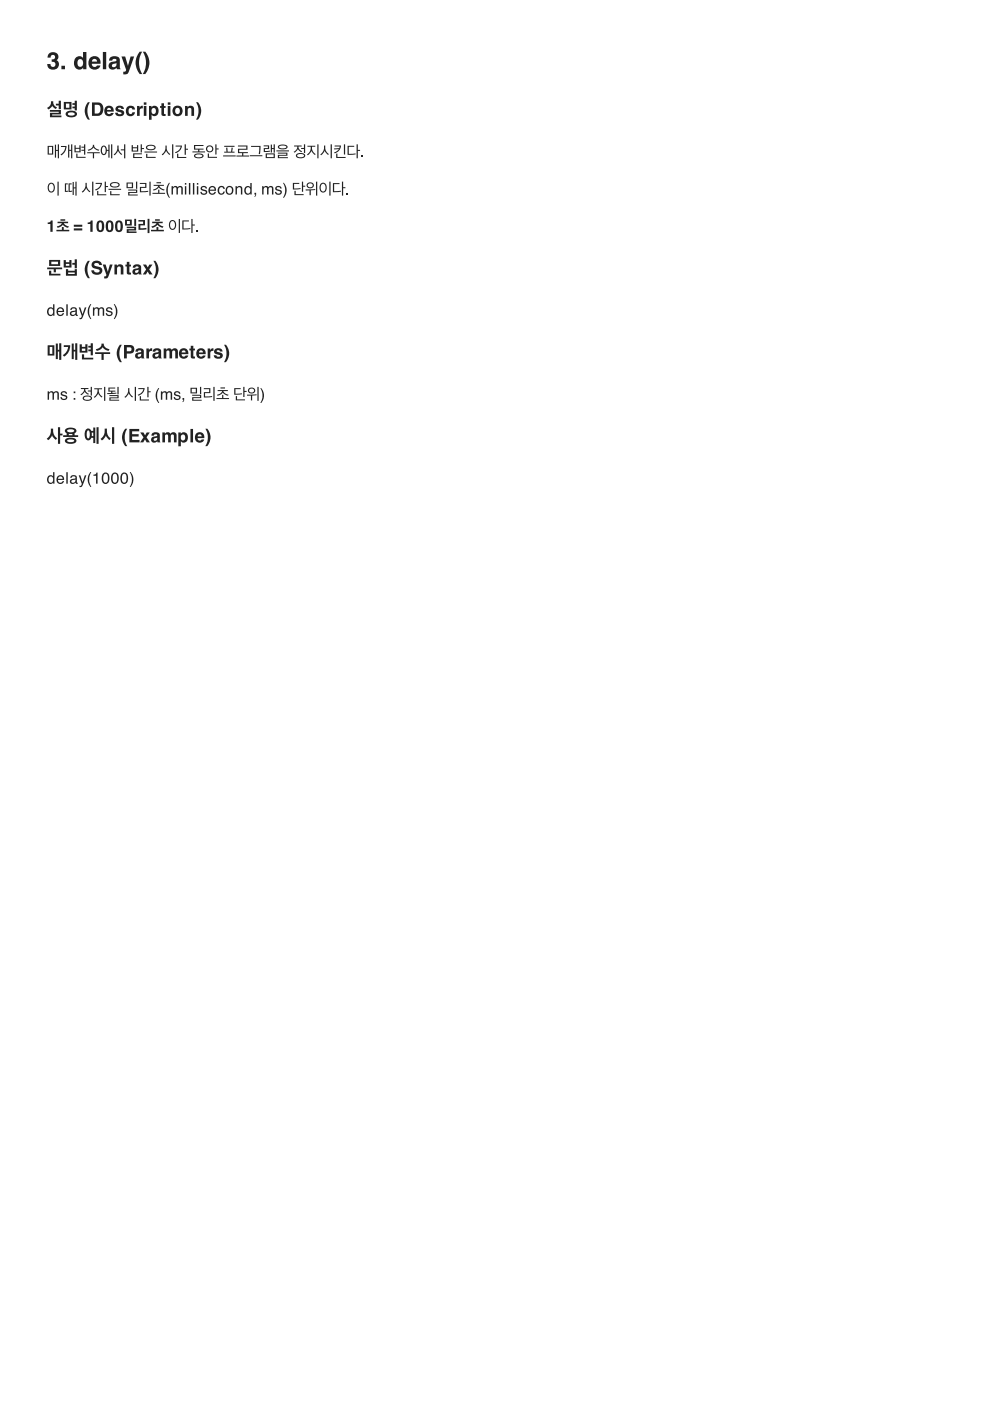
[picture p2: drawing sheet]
<svg xmlns="http://www.w3.org/2000/svg" width="210mm" height="297mm" viewBox="0 0 210 297" stroke-linecap="round" stroke-linejoin="round" font-family="sans-serif">
<g fill="#222">
<path d="M10.4 11.3a1.07 1.07 0 0 1 1.5-.1 1.07 1.07 0 0 1 .2 1.5l-.1 .1a1.12 1.12 0 0 1 .4 1.5 1.12 1.12 0 0 1-1.5 .4l-.5-.2-.4-.7v-.2h.7a.54 .54 0 0 0 .5 .6 .54 .54 0 0 0 .6-.6 .54 .54 0 0 0-.6-.5h-.2v-.5a.49 .49 0 0 0 .7-.3 .49 .49 0 0 0-.4-.6 .49 .49 0 0 0-.6 .5h-.6l.1-.5zM13 13.9h.8v.8h-.8zM16.2 12.1a.97 .97 0 0 1 1.4 .2v-1.3h.7v3.7h-.7v-.4a1.09 1.09 0 0 1-1.3 .4 1.09 1.09 0 0 1-.6-1.3l.1-.6zM16.7 12.6a.8 .8 0 0 0-.3 1 .8 .8 0 0 0 .9 .5 .85 .85 0 0 0 .3-1 .85 .85 0 0 0-.8-.5zM19.7 12.6l-.2 .5h1.1l-.4-.6zM19.1 12.3a1.31 1.31 0 0 1 1.6-.2 1.31 1.31 0 0 1 .6 1.4h-1.8a.59 .59 0 0 0 .4 .7 .59 .59 0 0 0 .7-.3h.7a1.35 1.35 0 0 1-1.9 .7 1.35 1.35 0 0 1-.6-1.9zM21.8 11h.7v3.7h-.7zM23.9 13.6a.42 .42 0 0 0 .1 .7 .42 .42 0 0 0 .6-.3l.1-.6zM23.3 12.3a1.41 1.41 0 0 1 2.1 .2v1.8l.2 .4h-.8l-.1-.3a.9 .9 0 0 1-1.6 0 .9 .9 0 0 1 .9-1.3l.7-.2a.44 .44 0 0 0-.5-.5 .44 .44 0 0 0-.4 .5h-.7zM25.8 12h.7l.6 2 .6-2h.7l-.9 2.6a1.04 1.04 0 0 1-1.2 1.2h-.2v-.6a.44 .44 0 0 0 .6-.4zM29.6 11h.5a4.5 4.5 0 0 0 .1 4.7 .89 .89 0 0 1-1-.6 3.6 3.6 0 0 1 .4-4.1zM30.3 11h.5a3.7 3.7 0 0 1 0 4.7h-.5a4.5 4.5 0 0 0 0-4.7z" fill-rule="evenodd"/>
<path d="M12.4 21.4v.6h-.6v.4h.6v.7h.5v-1.7zM10.6 23.3v.4h1.8v.2h-1.8v1h2.4v-.4h-1.9v-.2h1.8v-1zM10.8 21.5a1.25 1.25 0 0 1-.8 1.4l.2 .3 .5-.3 .4-.5 .7 .7 .3-.3a1.17 1.17 0 0 1-.8-1.3zM15.8 21.4v.5h-.4v.3h.4v.4h-.4v.4h.4v.4h.5v-2zM13.5 21.6v1.6h1.7v-1.6zM14 22h.7v.8h-.7zM14 23.9l-.1 .3a1.38 1.38 0 0 0 2.4 0 1.41 1.41 0 0 0-2.3-.3zM14.5 24a1.09 1.09 0 0 1 1.3 .2 .96 .96 0 0 1-1.4 0z" fill-rule="evenodd"/>
<path d="M18.6 21.7h.4l-.4 1.3a3.5 3.5 0 0 0 .5 2.4h-.4a2.85 2.85 0 0 1-.1-3.7zM20.1 22.2v1.9a1.01 1.01 0 0 0 1.1-.6 1.01 1.01 0 0 0-.3-1.3zM19.5 21.7h1.2a1.44 1.44 0 0 1 1.2 1.4 1.44 1.44 0 0 1-1.2 1.5h-1.2zM22.8 23l-.1 .3h.8l-.2-.4zM22.4 22.7a1.02 1.02 0 0 1 1.2-.2 1.02 1.02 0 0 1 .5 1.2h-1.4a.46 .46 0 0 0 .3 .5 .46 .46 0 0 0 .5-.2h.6a1.07 1.07 0 0 1-1.5 .5 1.07 1.07 0 0 1-.4-1.6zM24.7 22.6a.98 .98 0 0 1 1.6 .5h-.6a.35 .35 0 0 0-.3-.3 .35 .35 0 0 0-.4 .3l.1 .1a1.24 1.24 0 0 1 1.2 .7 1 1 0 0 1-.9 .7 1 1 0 0 1-1-.7h.6a.41 .41 0 0 0 .4 .3 .41 .41 0 0 0 .4-.3h-.1a1.27 1.27 0 0 1-1.2-.8zM26.9 22.7a.97 .97 0 0 1 1-.3 .97 .97 0 0 1 .7 .8h-.5a.44 .44 0 0 0-.6-.3 .44 .44 0 0 0-.2 .6 .43 .43 0 0 0 .2 .6 .43 .43 0 0 0 .6-.3h.5a1 1 0 0 1-1.3 .8 1 1 0 0 1-.6-1.4zM29.1 22.5h.5v.3l.2-.3 .5-.1-.1 .6a.51 .51 0 0 0-.6 .6v1h-.5zM30.5 21.7h.5v.5h-.5zM30.5 22.5h.5v2.1h-.5zM32.3 23a.64 .64 0 0 0-.2 .8 .64 .64 0 0 0 .7 .3 .61 .61 0 0 0 .3-.8 .61 .61 0 0 0-.8-.3zM31.6 22.5h.5v.3a.85 .85 0 0 1 1.1-.3 .85 .85 0 0 1 .4 1 .86 .86 0 0 1-.4 1 .86 .86 0 0 1-1.1-.2v1.1h-.5zM34.2 21.9h.6v.6h.3v.4h-.3v1.2l.3 .1v.4l-.7-.1-.1-.2-.1-1.4h-.3v-.4h.3zM35.6 21.7h.5v.5h-.5zM35.6 22.5h.5v2.1h-.5zM37.3 23a.59 .59 0 0 0-.1 .9 .59 .59 0 0 0 .9 0 .59 .59 0 0 0-.1-.8 .59 .59 0 0 0-.7-.1zM36.6 23.5a1.12 1.12 0 0 1 2.2 0 1.12 1.12 0 0 1-2.2 0zM39.2 22.5h.6v.3a.74 .74 0 0 1 .8-.4 .74 .74 0 0 1 .5 .8v1.4h-.5v-1.3a.41 .41 0 0 0-.5-.4 .41 .41 0 0 0-.3 .5v1.2h-.6zM41.6 21.7h.4a2.84 2.84 0 0 1 0 3.7h-.4a3.5 3.5 0 0 0 0-3.7z" fill-rule="evenodd"/>
<path d="M10.1 30.9v1.9h1.2v-1.9zM11.6 30.7v2.7h.3v-1.4h.4v1.6h.2v-3h-.2v1.2h-.4v-1.1zM10.4 31.1h.6v1.5h-.6zM14.4 30.7v2.7h.3v-1.4h.4v1.6h.2v-3h-.2v1.2h-.4v-1.1zM12.9 31v.2h.9l-.4 1-.6 .6 .2 .1a2.26 2.26 0 0 0 1.1-1.9zM17.3 31.1v.2h.5v.5h-.5v.2h.5v.8h.3v-2.2h-.3v.5zM16.2 32.6v.9h2v-.2h-1.8v-.7zM15.8 30.8v1.5h1.3v-1.5h-.3v.5h-.8v-.5zM16 31.6h.8v.5h-.8zM18.5 32.3v.2h1.2v1.1h.2v-1.1h1.3v-.2zM18.6 31.7l.1 .3 .4-.1 .7-.7 .8 .7 .3 .1 .1-.3a1.11 1.11 0 0 1-1-1h-.3a.98 .98 0 0 1-1.1 1zM21.7 30.9a1.22 1.22 0 0 0 .3 2 .77 .77 0 0 0 .7-.9h.3v1.4h.2v-2.7h-.2v1.1h-.3a.72 .72 0 0 0-1-.9zM21.8 31.1h.2a.98 .98 0 0 1 0 1.6 1.01 1.01 0 0 1-.2-1.6zM23.6 30.6v3h.2v-3zM26.3 30.6v1.1h-.7v.2h.7v1.7h.3v-3zM24.9 30.9a1.82 1.82 0 0 1-.8 1.8l.2 .2 .2-.2 .5-.8 .5 .8 .2 .2 .2-.2a1.67 1.67 0 0 1-.8-1.8z" fill-rule="evenodd"/>
<path d="M29.8 30.6v1.7h.3v-.7h.4v-.2h-.4v-.8zM28.2 32.5v1h1.9v-.2h-1.6v-.6h1.6v-.2zM27.9 30.8v1.3h1.4v-1.3h-.3v.4h-.8v-.4zM28.2 31.4h.8v.5h-.8zM30.6 32.1v.2h2.7v-.2zM31 32.6v.9h2v-.2h-1.8v-.7zM31 31l-.1 .3a1.2 1.2 0 0 0 2.1 0 1.24 1.24 0 0 0-2-.3zM31.3 31.1l.7-.2a.63 .63 0 0 1 .7 .4 1 1 0 0 1-1.5 0z" fill-rule="evenodd"/>
<path d="M36.5 30.6v3h.2v-3zM35.1 30.9a1.83 1.83 0 0 1-.8 1.8l.2 .2 .2-.2 .5-.8 .7 1 .2-.2a1.68 1.68 0 0 1-.8-1.8zM39.2 30.6v2.2h.2v-1.1h.5v-.2h-.5v-.9zM37.5 32.6v.9h2v-.2h-1.7v-.7zM37.2 30.9v.2h1.1a1.49 1.49 0 0 1-1.2 1.2l.1 .2a1.8 1.8 0 0 0 1.4-1.6z" fill-rule="evenodd"/>
<path d="M41.2 32.8l-.1 .2a1.26 1.26 0 0 0 2.1 0 1.29 1.29 0 0 0-2-.2zM41.1 30.7v1h.9v.4h-1.2v.2h2.7v-.2h-1.2v-.4h.9v-.2h-1.8v-.5h1.7v-.3zM41.5 32.9l.2-.1a.98 .98 0 0 1 1.2 .2 1.08 1.08 0 0 1-1.5 0zM45.6 30.6v2.2h.3v-1.1h.5v-.2h-.5v-.9zM44 32.5v1h2v-.2h-1.7v-.8zM43.7 31.6a.77 .77 0 0 0 1.5 0 .77 .77 0 0 0-1.5 0zM43.9 31.6a.55 .55 0 0 1 1.1 0 .55 .55 0 0 1-1.1 0z" fill-rule="evenodd"/>
<path d="M47.9 31.3l.1 .9h-.5v.2h2.2v-.2h-.5l.2-.9h-.3l-.1 .9h-.7l-.1-.9zM47.3 33v.2h2.7v-.2zM47.5 30.9v.2h2.2v-.2zM50.5 30.8v.3h1.7v.4h-1.7v1h.8v.5h-1.2v.2h2.7v-.2h-1.2v-.5h1v-.2h-1.9v-.5h1.8v-1zM53 32.9v.2h2.6v-.2zM53.2 30.9v.2h1.8l-.1 1.6h.2l.1-1.8zM56.3 32.5v1h2v-1zM55.9 30.8v.2h.9v.4h-.9v.8h1.3v-.3l-1 .1v-.4h.9v-.8zM57.4 30.7v1.6h.3v-.7h.3v.8h.3v-1.8h-.3v.8h-.3v-.7zM56.6 32.7h1.4v.6h-1.4zM58.6 31.9v.2h2.7v-.2zM59 30.9l-.1 .3a1.3 1.3 0 0 0 2.1 0 1.33 1.33 0 0 0-2-.3zM59.3 31l.2-.1a1.03 1.03 0 0 1 1.2 .3 1.15 1.15 0 0 1-1.5 0zM58.9 32.4v.2h1.8v.2h-1.8v.7h2.1v-.2h-1.8v-.3h1.7v-.6z" fill-rule="evenodd"/>
<path d="M62.8 32.8l-.1 .2a1.16 1.16 0 0 0 2 0 1.18 1.18 0 0 0-1.9-.2zM62.4 30.8v.3h.6v.1a1.16 1.16 0 0 1-.7 1l.1 .2 .2-.2 .6-.6 .7 .7 .2-.2a.96 .96 0 0 1-.8-1h.7v-.3zM63.1 32.8a1.09 1.09 0 0 1 1.4 .2 .94 .94 0 0 1-1.5 0zM64.4 30.6v.8h-.6v.2h.6v.8h.3v-1.8zM65.2 30.9v.2h.7a1.63 1.63 0 0 1-.8 1.6l.2 .2 .2-.2 .5-.7 .6 .7 .2 .2 .1-.2a1.53 1.53 0 0 1-.8-1.6h.7v-.2zM67.3 30.6v3h.2v-3zM70.1 30.6v3h.3v-3zM68.7 30.9a1.83 1.83 0 0 1-.8 1.8l.2 .2 .2-.2 .5-.8 .8 1 .1-.2a1.68 1.68 0 0 1-.7-1.8zM71 30.8v.3h1l-.1 .3-1.1 .1 .1 .2 .9-.1-.4 .4-.6 .3 .2 .2a1.76 1.76 0 0 0 1.3-1.7zM71.3 32.6v.9h2v-.2h-1.8v-.7zM72.9 30.6v2.2h.3v-2.2zM75.6 30.6v3h.3v-1.6h.4v-.2h-.4v-1.2zM73.7 30.9v1.9l1.7-.1v-.2l-1.4 .1v-1.5h1.1v-.2z" fill-rule="evenodd"/>
<path d="M76.6 33h.3v.3h-.3z" fill-rule="evenodd"/>
<path d="M12.2 38.5v3h.2v-3zM10.3 39a1.14 1.14 0 0 0 .6 1.8 1.1 1.1 0 0 0 .7-1 1.1 1.1 0 0 0-.7-1.1zM10.7 39h.2a.91 .91 0 0 1 .5 .8 .91 .91 0 0 1-.5 .8 .94 .94 0 0 1-.2-1.6z" fill-rule="evenodd"/>
<path d="M15.4 38.6v2.7h.2v-1.4h.4v1.6h.2v-3h-.2v1.2h-.4v-1.1zM14.5 38.9v1.8l.8-.1v-.2l-.5 .1v-1.4h.4v-.2zM13.8 38.9v1.8l.6-.1v-.2l-.4 .1v-1.4h.4v-.2z" fill-rule="evenodd"/>
<path d="M19.5 38.5v3h.3v-3zM18.1 38.8a1.83 1.83 0 0 1-.8 1.8l.2 .2 .3-.2 .5-.7 .7 .9 .2-.2a1.68 1.68 0 0 1-.8-1.8zM22.2 38.5v2.2h.3v-1h.4v-.3h-.4v-.9zM20.6 40.5v.9h1.9v-.2h-1.7v-.7zM20.3 38.8v.2h1a1.49 1.49 0 0 1-1.1 1.2l.1 .2a1.8 1.8 0 0 0 1.3-1.6zM23 40v.3h2.7v-.3zM23.4 40.5v.9h2v-.2h-1.8v-.7zM23.4 38.9l-.1 .3a1.2 1.2 0 0 0 2.1 0 1.24 1.24 0 0 0-2-.3zM23.6 39l.7-.2a.63 .63 0 0 1 .8 .4 1 1 0 0 1-1.5 0z" fill-rule="evenodd"/>
<path d="M28.8 38.5v1.5h.3v-1.5zM27.2 40.2v.2h1.6v.3h-1.6v.8h2v-.3h-1.8v-.3h1.7v-.7zM26.8 38.7v1.2h1.4v-1.2zM27.1 38.9h.9v.8h-.9zM31.7 38.5v3h.2v-3zM29.6 38.8v.2h1.2v.6h-1.1v1.2l1.7-.1v-.2h-1.5v-.7h1.1v-1zM32.6 39.2v.2h.9a1.25 1.25 0 0 1-1.1 .8l.1 .2 .4-.1 .8-.6 .7 .6 .4 .1 .1-.2a1.27 1.27 0 0 1-1.1-.8h1v-.2zM32.3 40.9v.2h2.7v-.2h-1.2v-.7h-.3v.7zM33.2 38.6v.3h.9v-.3z" fill-rule="evenodd"/>
<path d="M35.8 38.8h.2a2.96 2.96 0 0 0 0 3.1h-.2a2.49 2.49 0 0 1 0-3.1zM36.4 39.5h.3v.2a.58 .58 0 0 1 1 0 .59 .59 0 0 1 .7-.2 .59 .59 0 0 1 .4 .6v1.1h-.4v-1.3l-.3-.2-.4 .3v1.2h-.3v-1.1a.4 .4 0 0 0-.5-.4 .4 .4 0 0 0-.2 .6v.9h-.3zM39.2 39.5h.3v1.7h-.3zM39.2 38.8h.3v.3h-.3zM40.1 38.8h.3v2.4h-.3zM40.9 38.8h.3v2.4h-.3zM41.7 39.5h.3v1.7h-.3zM41.7 38.8h.3v.3h-.3zM42.7 39.6a.71 .71 0 0 1 1.2 .4h-.3a.37 .37 0 0 0-.4-.3 .37 .37 0 0 0-.3 .3v.1a.77 .77 0 0 1 1 .9 .77 .77 0 0 1-.8 .3 .77 .77 0 0 1-.6-.6h.3a.43 .43 0 0 0 .4 .4 .43 .43 0 0 0 .4-.4l-.1-.1a.9 .9 0 0 1-1-.8zM44.4 39.7a.81 .81 0 0 1 1-.2 .81 .81 0 0 1 .4 .9h-1.3a.51 .51 0 0 0 .4 .6 .51 .51 0 0 0 .6-.3h.3a.86 .86 0 0 1-1.3 .5 .86 .86 0 0 1-.2-1.3zM44.7 39.8l-.2 .4h1l-.3-.5zM46.4 39.7a.73 .73 0 0 1 .7-.3 .73 .73 0 0 1 .6 .7h-.3a.49 .49 0 0 0-.7-.4 .49 .49 0 0 0-.2 .7 .47 .47 0 0 0 .3 .6 .47 .47 0 0 0 .6-.4h.3a.8 .8 0 0 1-1.1 .7 .8 .8 0 0 1-.4-1.2zM48.4 39.8a.63 .63 0 0 0-.2 .9 .63 .63 0 0 0 .9 .1 .64 .64 0 0 0 .1-.8 .64 .64 0 0 0-.8-.2zM48.1 39.7a.87 .87 0 0 1 1.2 .1 .87 .87 0 0 1-.1 1.2 .87 .87 0 0 1-1.3-.1v-.8zM49.9 39.5h.3v.2a.63 .63 0 0 1 .7-.2 .63 .63 0 0 1 .5 .6v1.1h-.3v-1.1a.44 .44 0 0 0-.6-.4 .44 .44 0 0 0-.3 .6v.9h-.3zM52.2 39.9a.61 .61 0 0 0-.1 .8 .61 .61 0 0 0 .8 .2 .61 .61 0 0 0 .2-.9 .61 .61 0 0 0-.9-.1zM52.1 39.6l.6-.1 .4 .2v-.9h.3v2.4h-.3v-.2a.77 .77 0 0 1-1 .2 .77 .77 0 0 1-.3-1.1zM54 40.9h.3l-.1 .7-.2 .1 .1-.4-.1-.1zM55.6 39.5h.3v.2a.58 .58 0 0 1 1 0 .59 .59 0 0 1 .7-.2 .59 .59 0 0 1 .4 .6v1.1h-.3l-.1-1.3-.2-.2-.4 .3-.1 1.2h-.3v-1.1a.4 .4 0 0 0-.5-.4 .4 .4 0 0 0-.2 .6v.9h-.3zM58.5 39.6a.71 .71 0 0 1 1.2 .4h-.3a.37 .37 0 0 0-.4-.3 .37 .37 0 0 0-.3 .3l.1 .1a.77 .77 0 0 1 .9 .9 .77 .77 0 0 1-.8 .3 .77 .77 0 0 1-.6-.6h.3a.43 .43 0 0 0 .4 .4 .43 .43 0 0 0 .4-.4v-.1a.9 .9 0 0 1-1-.8zM60 38.8h.2l.4 .6a2.45 2.45 0 0 1-.4 2.5h-.2a2.96 2.96 0 0 0 0-3.1z" fill-rule="evenodd"/>
<path d="M64 38.5v2.2h.3v-1.1h.4v-.2h-.4v-.9zM62.4 40.5v.9h2v-.2h-1.7v-.7zM62.1 38.8v1.4l1.6-.1v-.2l-1.3 .1v-1h1.1v-.2zM65.2 38.8a.69 .69 0 0 0 .6 1.1 .69 .69 0 0 0 .5-1.1 .98 .98 0 0 0-1.1 0zM67 38.5v3h.3v-3zM65.3 39.3a.5 .5 0 0 1 1 0 .5 .5 0 0 1-1 0zM64.8 40.2v.2h.8v1h.3v-1l.9-.1v-.2zM69.8 38.5v3h.3v-3zM67.9 39a1.14 1.14 0 0 0 .6 1.8 1.1 1.1 0 0 0 .8-1 1.1 1.1 0 0 0-.8-1.1zM68.3 39h.2a.91 .91 0 0 1 .5 .8 .91 .91 0 0 1-.5 .8 .94 .94 0 0 1-.2-1.6zM72.5 38.5v3h.3v-1.6h.4v-.2h-.4v-1.2zM70.6 38.8v2l1.7-.2v-.2l-1.5 .1v-1.5h1.2v-.2z" fill-rule="evenodd"/>
<path d="M73.5 40.9h.3v.3h-.3z" fill-rule="evenodd"/>
<path d="M10.1 47.2a.5 .5 0 0 0 .7-.5h.4v2.5h-.5v-1.7h-.6z" fill-rule="evenodd"/>
<path d="M12.2 47v.3h.9a1.24 1.24 0 0 1-1.1 .7l.2 .3 .3-.1 .8-.6 .8 .6 .3 .1 .2-.3a1.24 1.24 0 0 1-1.1-.7h.9v-.3zM12 48.7v.3h2.7v-.3h-1.2v-.6h-.4v.6zM12.8 46.5v.3h1v-.3z" fill-rule="evenodd"/>
<path d="M15.6 47.6h1.8v.5h-1.8zM15.6 48.4h1.8v.5h-1.8zM18.6 47.2a.5 .5 0 0 0 .6-.5h.4v2.5h-.4v-1.7h-.6zM21.1 47.2a1.95 1.95 0 0 0 0 1.6h.2a1.23 1.23 0 0 0 0-1.7zM20.8 46.9a.9 .9 0 0 1 1 0 .9 .9 0 0 1 .3 1.1 .9 .9 0 0 1-.8 1.2 .9 .9 0 0 1-.9-1.2l.1-.7zM23.1 47.2a1.95 1.95 0 0 0 0 1.6h.1a1.23 1.23 0 0 0 0-1.7zM22.8 46.9a.9 .9 0 0 1 1 0 .9 .9 0 0 1 .3 1.1 .9 .9 0 0 1-.9 1.2 .9 .9 0 0 1-.8-1.2l.1-.7zM25 47.2a1.95 1.95 0 0 0 0 1.6h.2a1.23 1.23 0 0 0 0-1.7zM24.7 46.9a.9 .9 0 0 1 1.1 0 .9 .9 0 0 1 .2 1.1 .9 .9 0 0 1-.8 1.2 .9 .9 0 0 1-.8-1.2l.1-.7z" fill-rule="evenodd"/>
<path d="M28.5 46.4v1.5h.4v-1.5zM26.9 48.1v.3h1.6v.2h-1.6v.8h2.1v-.3h-1.7v-.2h1.6v-.8zM26.5 46.5v1.3h1.4v-1.3zM26.9 46.9h.6v.6h-.6zM31.3 46.4v3h.4v-3zM29.3 46.7v.3h1v.5h-.9v1.2l1.7-.1-.1-.3-1.2 .1v-.6h.9v-1.1zM32.3 47v.3h.9a1.24 1.24 0 0 1-1.1 .7l.2 .3 .3-.1 .8-.6 .8 .6 .3 .1 .2-.3a1.24 1.24 0 0 1-1.1-.7h.9v-.3zM32 48.7v.3h2.7v-.3h-1.1v-.6h-.4v.6zM32.9 46.5v.3h1v-.3z" fill-rule="evenodd"/>
<path d="M37.9 46.4v3h.3v-3zM36 46.9a1.14 1.14 0 0 0 .6 1.8 1.1 1.1 0 0 0 .7-1 1.1 1.1 0 0 0-.7-1.1zM36.4 46.9h.2a.91 .91 0 0 1 .5 .8 .91 .91 0 0 1-.5 .8 .94 .94 0 0 1-.2-1.6zM40.6 46.4v3h.2v-1.6h.5v-.2h-.5v-1.2zM38.7 46.7v2l1.7-.1-.1-.3-1.4 .1v-1.5h1.2v-.2z" fill-rule="evenodd"/>
<path d="M41.5 48.8h.4v.4h-.4z" fill-rule="evenodd"/>
<path d="M10.4 55.1v1.3h2.4v-1.3zM10 56.7v.4h1.4v.6h.5v-.6h1.3v-.4zM10.4 57.4v1h2.4v-.4h-1.9v-.6zM10.9 55.5h1.4v.5h-1.4zM14 57.1v1.4h2.3v-1.4h-.5v.3h-1.3v-.3zM14.5 57.8h1.3v.3h-1.3zM15.8 55v.7h-.5v.4h.5v.8h.5v-1.9zM13.5 55.1v1.6h1.7v-1.6h-.5v.5h-.7v-.5zM14 56h.7v.4h-.7z" fill-rule="evenodd"/>
<path d="M18.6 55.3h.4l-.4 1.4a3.5 3.5 0 0 0 .5 2.3h-.4a2.85 2.85 0 0 1-.1-3.7zM19.7 55.5a1.18 1.18 0 0 1 1.9 .7h-.6a.52 .52 0 0 0-.5-.4 .52 .52 0 0 0-.5 .4l.1 .1a1.85 1.85 0 0 1 1.6 .8 1.16 1.16 0 0 1-1.1 1.2 1.16 1.16 0 0 1-1.2-1h.5a.59 .59 0 0 0 .6 .5 .59 .59 0 0 0 .6-.5l-.1-.1a2.11 2.11 0 0 1-1.6-.8v-.5zM21.8 56.1h.6l.5 1.5 .4-1.5h.6l-.7 2.1a.85 .85 0 0 1-1.1 .8v-.4l.3-.1 .2-.2zM24.3 56.1h.5v.3a.74 .74 0 0 1 .8-.3 .74 .74 0 0 1 .6 .7v1.4h-.6v-1.3a.41 .41 0 0 0-.5-.4 .41 .41 0 0 0-.3 .6v1.1h-.5zM26.9 55.5h.5v.6h.4v.4h-.4v1.2l.4 .1v.4h-.7l-.2-.2v-1.5h-.3v-.4h.3zM28.8 57.4l-.2 .3a.43 .43 0 0 0 .6 .1 .43 .43 0 0 0 .1-.6zM28.3 56.3a.97 .97 0 0 1 1.6 .4l.1 1.5h-.6v-.3a.72 .72 0 0 1-1 .3 .72 .72 0 0 1-.3-.9 .72 .72 0 0 1 .9-.4l.4-.1a.34 .34 0 0 0-.4-.4 .34 .34 0 0 0-.3 .4h-.6zM30.3 56.1h.7l.3 .6 .4-.6h.6l-.7 1 .8 1.1h-.7l-.4-.6-.4 .6h-.6l.7-1.1zM32.5 55.3h.4a2.84 2.84 0 0 1 0 3.7h-.4a3.5 3.5 0 0 0 0-3.7z" fill-rule="evenodd"/>
<path d="M10.4 65.6a.61 .61 0 0 0-.1 .8 .61 .61 0 0 0 .8 .2 .61 .61 0 0 0 .1-.9 .61 .61 0 0 0-.8-.1zM10.3 65.3l.6-.1 .4 .2v-.9h.2v2.5h-.2v-.3a.77 .77 0 0 1-1.1 .2 .77 .77 0 0 1-.2-1zM12.2 65.4a.81 .81 0 0 1 1-.2 .81 .81 0 0 1 .4 1h-1.3a.51 .51 0 0 0 .4 .5 .51 .51 0 0 0 .6-.3h.3a.86 .86 0 0 1-1.3 .5 .86 .86 0 0 1-.2-1.3zM12.4 65.5l-.1 .4h1l-.3-.5zM14.1 64.5h.3v2.5h-.3zM15.2 66.3a.42 .42 0 0 0 .5 .4 .42 .42 0 0 0 .2-.6zM15 65.4a.77 .77 0 0 1 1.3 .2v1.1h.2v.3h-.2a.5 .5 0 0 0-.7 0 .55 .55 0 0 1-.8-.4 .55 .55 0 0 1 .6-.7l.6-.1a.4 .4 0 0 0-.4-.4 .4 .4 0 0 0-.4 .3h-.3zM16.7 65.2h.3l.5 1.4 .5-1.4h.3l-.7 1.9a.59 .59 0 0 1-.7 .6v-.3h.2l.2-.4zM19.2 64.5h.2a2.96 2.96 0 0 0 0 3.1h-.2a2.49 2.49 0 0 1 0-3.1zM19.7 65.2h.3v.2a.58 .58 0 0 1 1 0 .59 .59 0 0 1 .7-.2 .59 .59 0 0 1 .4 .6v1.2h-.3v-1.4l-.3-.2-.4 .3-.1 1.3h-.3v-1.2a.4 .4 0 0 0-.5-.4 .4 .4 0 0 0-.2 .6v1h-.3zM22.6 65.3a.71 .71 0 0 1 1.2 .4h-.3a.37 .37 0 0 0-.3-.3 .37 .37 0 0 0-.4 .3l.1 .1a.77 .77 0 0 1 .9 .9 .77 .77 0 0 1-.8 .3 .77 .77 0 0 1-.6-.6h.3a.43 .43 0 0 0 .4 .4 .43 .43 0 0 0 .5-.4l-.1-.1a.9 .9 0 0 1-1-.8zM24.1 64.5h.2l.4 .6a2.45 2.45 0 0 1-.4 2.5h-.2a2.96 2.96 0 0 0 0-3.1z" fill-rule="evenodd"/>
<path d="M10.1 73.2v2.2h1.4v-2.2zM11.8 72.8v3.3h.5v-1.6h.3v1.8h.4v-3.5h-.4v1.4h-.3v-1.4zM10.5 73.6h.6v1.4h-.6zM15.2 72.8v3.3h.4v-1.6h.4v1.8h.4v-3.5h-.4v1.4h-.4v-1.4zM13.5 73.2v.4h.9a2.19 2.19 0 0 1-1.1 1.7l.3 .3a2.7 2.7 0 0 0 1.3-2.4zM19.2 72.8v.5h-.5v.4h.5v.4h-.5v.4h.5v.8h.5v-2.5zM16.9 73v1.8h1.6v-1.8h-.4v.5h-.7v-.5zM17.4 73.9h.7v.5h-.7zM17.4 75.1v1.1h2.4v-.4h-2v-.7zM20.2 74.7v.4h1.3v1.2h.5v-1.2h1.4v-.4zM20.3 74l.2 .4a1.69 1.69 0 0 0 1.3-.8 1.74 1.74 0 0 0 1.2 .8l.2-.4a1.17 1.17 0 0 1-1.2-1.1h-.5a1.14 1.14 0 0 1-1.2 1.1z" fill-rule="evenodd"/>
<path d="M25.4 73.1h.4l-.5 1.4a3.5 3.5 0 0 0 .5 2.3h-.4a2.85 2.85 0 0 1 0-3.7zM26.9 73.6v.9h.5a.42 .42 0 0 0 .5-.4 .42 .42 0 0 0-.5-.5zM26.3 73.1h1.2a.91 .91 0 0 1 1 1 .91 .91 0 0 1-1 .9h-.6v1h-.6zM29.3 75.2l-.1 .3a.43 .43 0 0 0 .6 .1 .43 .43 0 0 0 .1-.6zM28.9 74.1a.97 .97 0 0 1 1.6 .4l.1 1.5h-.6v-.3a.72 .72 0 0 1-1 .3 .72 .72 0 0 1-.3-.9 .72 .72 0 0 1 .9-.4l.3-.1a.34 .34 0 0 0-.3-.4 .34 .34 0 0 0-.4 .4h-.5zM31 73.9h.6v.4l.2-.3 .5-.2-.1 .6a.51 .51 0 0 0-.6 .6v1h-.6zM33 75.2l-.1 .3a.43 .43 0 0 0 .6 .1 .43 .43 0 0 0 .1-.6zM32.5 74.1a.97 .97 0 0 1 1.7 .4l.1 1.5h-.6l-.1-.3a.72 .72 0 0 1-.9 .3 .72 .72 0 0 1-.4-.9 .72 .72 0 0 1 1-.4l.3-.1a.34 .34 0 0 0-.3-.4 .34 .34 0 0 0-.4 .4h-.5zM34.7 73.9h.5v.3a.66 .66 0 0 1 1.2 0 .7 .7 0 0 1 .9-.3 .7 .7 0 0 1 .4 .8v1.3h-.5v-1.3a.34 .34 0 0 0-.4-.4 .34 .34 0 0 0-.3 .4v1.3h-.6v-1.3a.34 .34 0 0 0-.3-.4 .34 .34 0 0 0-.3 .4v1.3h-.6zM38.6 74.4l-.1 .3h.9l-.3-.4zM38.2 74.1a1.02 1.02 0 0 1 1.2-.2 1.02 1.02 0 0 1 .5 1.2h-1.4a.46 .46 0 0 0 .3 .5 .46 .46 0 0 0 .5-.2h.6a1.07 1.07 0 0 1-1.5 .5 1.07 1.07 0 0 1-.3-1.6zM40.4 73.3h.6v.6h.3v.4h-.3v1.2l.3 .1v.4h-.6l-.2-.2-.1-1.5h-.3v-.4h.3zM42.3 74.4l-.1 .3h.8l-.2-.4zM41.9 74.1a1.02 1.02 0 0 1 1.2-.2 1.02 1.02 0 0 1 .5 1.2h-1.4a.46 .46 0 0 0 .3 .5 .46 .46 0 0 0 .5-.2h.6a1.07 1.07 0 0 1-1.5 .5 1.07 1.07 0 0 1-.4-1.6zM44 73.9h.6v.4l.2-.3 .5-.2-.1 .6a.51 .51 0 0 0-.6 .6v1h-.6zM45.6 74a.98 .98 0 0 1 1.6 .5h-.6a.35 .35 0 0 0-.3-.3 .35 .35 0 0 0-.3 .3v.1a1.24 1.24 0 0 1 1.2 .8 1 1 0 0 1-.9 .7 1 1 0 0 1-1-.8h.6a.41 .41 0 0 0 .4 .3 .41 .41 0 0 0 .4-.2l-.1-.1a1.27 1.27 0 0 1-1.2-.8zM47.5 73.1h.4a2.84 2.84 0 0 1 0 3.7h-.4a3.5 3.5 0 0 0 0-3.7z" fill-rule="evenodd"/>
<path d="M10.1 83h.3v.2a.58 .58 0 0 1 1 0 .59 .59 0 0 1 .7-.2 .59 .59 0 0 1 .4 .6v1.2h-.3v-1.4l-.3-.2-.4 .3-.1 1.3h-.3v-1.2a.4 .4 0 0 0-.5-.4 .4 .4 0 0 0-.2 .6v1h-.3zM13 83.1a.71 .71 0 0 1 1.2 .4h-.3a.37 .37 0 0 0-.4-.3 .37 .37 0 0 0-.3 .3l.1 .1a.77 .77 0 0 1 .9 .9 .77 .77 0 0 1-.8 .3 .77 .77 0 0 1-.6-.6h.3a.43 .43 0 0 0 .4 .4 .43 .43 0 0 0 .5-.4l-.1-.1a.9 .9 0 0 1-1-.8zM15.6 83h.4v.4h-.4zM15.6 84.4h.4v.4h-.4z" fill-rule="evenodd"/>
<path d="M17.6 84.2l-.1 .2a1.16 1.16 0 0 0 2 0 1.18 1.18 0 0 0-1.9-.2zM17.1 82.3v.2h.7v.1a1.16 1.16 0 0 1-.7 1l.1 .2 .2-.1 .6-.7 .7 .7 .2-.2a.96 .96 0 0 1-.8-1h.7v-.2zM17.9 84.2a1.09 1.09 0 0 1 1.4 .2 .94 .94 0 0 1-1.5 0zM19.2 82v.8h-.6v.2h.6v.9h.3v-1.9zM20 82.3v.2h.7a1.63 1.63 0 0 1-.8 1.7l.1 .1 .3-.1 .5-.8 .5 .7 .3 .2 .1-.2a1.53 1.53 0 0 1-.8-1.6h.7v-.2zM22.1 82v3h.2v-3zM23.2 83.8v.2h1.7v.3h-1.7v.7h2.1v-.2h-1.9v-.4h1.7v-.6zM23 82.2v.8h.6v.3h-.9l.1 .3 1.9-.1v-.3l-.9 .1v-.3h.7v-.2h-1.3v-.4h1.2v-.2zM24.9 82v1.6h.2v-1.6z" fill-rule="evenodd"/>
<path d="M28.6 82v3h.2v-3zM27.2 82.3a1.83 1.83 0 0 1-.8 1.9l.1 .1 .3-.2 .5-.7 .7 .9 .2-.2a1.68 1.68 0 0 1-.8-1.8zM31.2 82v2.2h.3v-1h.4v-.2h-.4v-1zM29.6 84v.9h2v-.2h-1.7v-.7zM29.3 82.3v.2h1.1a1.49 1.49 0 0 1-1.2 1.2l.1 .2a1.8 1.8 0 0 0 1.4-1.6z" fill-rule="evenodd"/>
<path d="M33.6 82.3h.2a2.96 2.96 0 0 0 0 3.1h-.2a2.49 2.49 0 0 1 0-3.1zM34.1 83h.3v.2a.58 .58 0 0 1 1 0 .59 .59 0 0 1 .7-.2 .59 .59 0 0 1 .4 .6v1.2h-.3v-1.4l-.3-.2-.4 .3v1.3h-.3v-1.2a.4 .4 0 0 0-.6-.4 .4 .4 0 0 0-.2 .6v1h-.3zM37.1 83.1a.71 .71 0 0 1 1.1 .4h-.2a.37 .37 0 0 0-.4-.3 .37 .37 0 0 0-.4 .3l.1 .1a.77 .77 0 0 1 .9 .9 .77 .77 0 0 1-.8 .3 .77 .77 0 0 1-.6-.6h.3a.43 .43 0 0 0 .5 .4 .43 .43 0 0 0 .4-.4l-.1-.1a.9 .9 0 0 1-1-.8zM38.7 84.4h.3v.7l-.3 .2 .2-.5h-.2z" fill-rule="evenodd"/>
<path d="M42.4 82v1.5h.3v-1.5zM40.7 83.7v.2h1.7v.3h-1.7v.8h2.1v-.2h-1.8v-.4h1.7v-.7zM40.4 82.2v1.2h1.4v-1.2zM40.6 82.4h.9v.8h-.9zM45.2 82v3h.3v-3zM43.2 82.3v.2h1.1v.6h-1.1v1.2l1.8-.1v-.2l-1.5 .1v-.8h1.1v-1zM46.1 82.7v.2h1a1.25 1.25 0 0 1-1.1 .8l.1 .2 .4-.1 .7-.6 .8 .6 .3 .1 .2-.2a1.27 1.27 0 0 1-1.1-.8h.9v-.2zM45.9 84.4v.2h2.7v-.2h-1.2v-.7h-.3v.7zM46.7 82.1v.3h1v-.3z" fill-rule="evenodd"/>
<path d="M51.6 82v2.2h.2v-1.1h.5v-.2h-.5v-.9zM50 84v.9h2v-.2h-1.7v-.7zM49.7 82.3v1.4l1.6-.1v-.2l-1.4 .1v-1h1.1v-.2zM52.8 82.3a.69 .69 0 0 0 .5 1.1 .69 .69 0 0 0 .6-1.1 .98 .98 0 0 0-1.1 0zM54.6 82v3h.2v-3zM52.9 82.8a.5 .5 0 0 1 1 0 .5 .5 0 0 1-1 0zM52.4 83.7v.2h.8v1h.3v-1l.9-.1v-.2z" fill-rule="evenodd"/>
<path d="M55.2 82.3h.2l.4 .6a2.45 2.45 0 0 1-.4 2.5h-.2a2.96 2.96 0 0 0 0-3.1z" fill-rule="evenodd"/>
<path d="M12.3 90.6v3.5h.4v-1.8h.6v-.4h-.6v-1.3zM10.8 90.9l-.1 .9a1.82 1.82 0 0 1-.8 1.2l.3 .3 .5-.4 .3-.6 .8 1 .3-.4-.7-.8-.1-1.2zM13.8 91.1a.54 .54 0 0 0 .3 .8v.4h-.7v.3h3.2v-.3h-.8v-.4a.54 .54 0 0 0 .4-.5 .54 .54 0 0 0-.3-.5 1.98 1.98 0 0 0-2.1 .2zM13.8 93.2v.2a1.5 1.5 0 0 0 2.3 .3l.1-.3a1.51 1.51 0 0 0-2.4-.2zM14.3 91.2l.3-.1a.94 .94 0 0 1 1.1 .2 1.05 1.05 0 0 1-1.5 0zM14.3 93.3l.3-.1a1.01 1.01 0 0 1 1.1 .3 1.12 1.12 0 0 1-1.5 0zM14.6 92h.7v.3h-.7z" fill-rule="evenodd"/>
<path d="M18.2 91.1l-.3 1a.84 .84 0 0 0 .3 1 .84 .84 0 0 0 1 0l.2-.3h.4v1.1h.4v-3.3h-.4v.8h-.5a.65 .65 0 0 0-.4-.5 .65 .65 0 0 0-.7 .2zM20.5 90.6v3.5h.4v-3.5zM18.6 91.3l.1-.1a1.27 1.27 0 0 1 0 1.8l-.3-.6zM19.4 91.7h.4v.8h-.4zM23.8 90.6v3.5h.4v-3.5zM22.2 90.9l-.2 1.3-.7 .8 .3 .4 .5-.5 .3-.6 .8 1 .3-.3-.7-.9-.1-1.2z" fill-rule="evenodd"/>
<path d="M26.5 90.9h.5l-.5 1.4a3.5 3.5 0 0 0 .5 2.3h-.4a2.85 2.85 0 0 1-.1-3.7zM27.4 90.9h2.1v.5h-1.5v.7h1.4v.4h-1.4v.8h1.6v.5h-2.2zM29.7 91.7h.7l.4 .6 .3-.6h.7l-.7 1 .7 1.1h-.7l-.4-.6-.3 .6h-.7l.7-1.1zM32.7 93l-.1 .3a.43 .43 0 0 0 .6 .1 .43 .43 0 0 0 .1-.6zM32.3 91.9a.97 .97 0 0 1 1.6 .4l.1 1.5h-.6v-.3a.72 .72 0 0 1-1 .3 .72 .72 0 0 1-.3-.9 .72 .72 0 0 1 .9-.4l.3-.1a.34 .34 0 0 0-.3-.4 .34 .34 0 0 0-.4 .4h-.5zM34.4 91.7h.6v.3a.66 .66 0 0 1 1.1 0 .7 .7 0 0 1 .9-.3 .7 .7 0 0 1 .4 .8v1.3h-.5v-1.3a.34 .34 0 0 0-.4-.4 .34 .34 0 0 0-.3 .4v1.3h-.5v-1.3a.34 .34 0 0 0-.4-.4 .34 .34 0 0 0-.3 .4v1.3h-.6zM38.5 92.2a.64 .64 0 0 0-.2 .8 .64 .64 0 0 0 .7 .3 .61 .61 0 0 0 .3-.8 .61 .61 0 0 0-.8-.3zM37.8 91.7h.5v.3a.85 .85 0 0 1 1.1-.3 .85 .85 0 0 1 .4 1 .86 .86 0 0 1-.4 1 .86 .86 0 0 1-1-.2v1.1h-.6zM40.4 90.9h.5v2.9h-.5zM42 92.2l-.1 .3h.9l-.3-.4zM41.6 91.9a1.02 1.02 0 0 1 1.2-.2 1.02 1.02 0 0 1 .5 1.2h-1.4a.46 .46 0 0 0 .3 .5 .46 .46 0 0 0 .5-.2h.6a1.07 1.07 0 0 1-1.5 .5 1.07 1.07 0 0 1-.3-1.6zM43.5 90.9h.5a2.84 2.84 0 0 1-.1 3.7h-.4a3.5 3.5 0 0 0 0-3.7z" fill-rule="evenodd"/>
<path d="M10.4 101.2a.61 .61 0 0 0-.1 .8 .61 .61 0 0 0 .8 .2 .61 .61 0 0 0 .1-.9 .61 .61 0 0 0-.8-.1zM10.3 100.9l.6-.1 .4 .2v-.9h.2v2.4h-.2v-.2a.77 .77 0 0 1-1.1 .2 .77 .77 0 0 1-.2-1zM12.2 101a.81 .81 0 0 1 1-.2 .81 .81 0 0 1 .4 1h-1.3a.51 .51 0 0 0 .4 .5 .51 .51 0 0 0 .6-.3h.3a.86 .86 0 0 1-1.3 .5 .86 .86 0 0 1-.2-1.3zM12.4 101.1l-.1 .4h1l-.3-.5zM14.1 100.1h.3v2.4h-.3zM15.2 101.9a.42 .42 0 0 0 .5 .4 .42 .42 0 0 0 .2-.6zM15 101a.77 .77 0 0 1 1.3 .2v1.1h.2v.3h-.2a.5 .5 0 0 0-.7 0 .55 .55 0 0 1-.8-.4 .55 .55 0 0 1 .6-.7l.6-.1a.4 .4 0 0 0-.4-.4 .4 .4 0 0 0-.4 .3h-.3zM16.7 100.8h.3l.5 1.4 .5-1.4h.3l-.7 1.9a.59 .59 0 0 1-.7 .6v-.3h.2l.2-.4zM19.2 100.1h.2a2.96 2.96 0 0 0 0 3.1h-.2a2.49 2.49 0 0 1 0-3.1zM19.8 100.6l.5-.1 .1-.3h.3v2.3h-.3v-1.6h-.6zM21.9 100.3a.87 .87 0 0 1 1 .1 .87 .87 0 0 1 .3 1 .86 .86 0 0 1-.3 1 .86 .86 0 0 1-1.2-.2 1.83 1.83 0 0 1 .2-1.9zM22.1 100.6a1.27 1.27 0 0 0 .3 1.7 1.2 1.2 0 0 0 .2-1.8zM23.9 100.3a.87 .87 0 0 1 1 .1 .87 .87 0 0 1 .3 1 .86 .86 0 0 1-.4 1 .86 .86 0 0 1-1.1-.2 1.83 1.83 0 0 1 .2-1.9zM24.1 100.6a1.27 1.27 0 0 0 .3 1.7 1.2 1.2 0 0 0 .1-1.8zM25.9 100.3a.87 .87 0 0 1 1 .1 .87 .87 0 0 1 .3 1 .86 .86 0 0 1-.4 1 .86 .86 0 0 1-1.1-.2 1.83 1.83 0 0 1 .2-1.9zM26.1 100.6a1.27 1.27 0 0 0 .2 1.7 1.2 1.2 0 0 0 .2-1.8zM27.5 100.1h.2l.4 .6a2.45 2.45 0 0 1-.4 2.5h-.2a2.96 2.96 0 0 0 0-3.1z" fill-rule="evenodd"/>
</g>
</svg>
